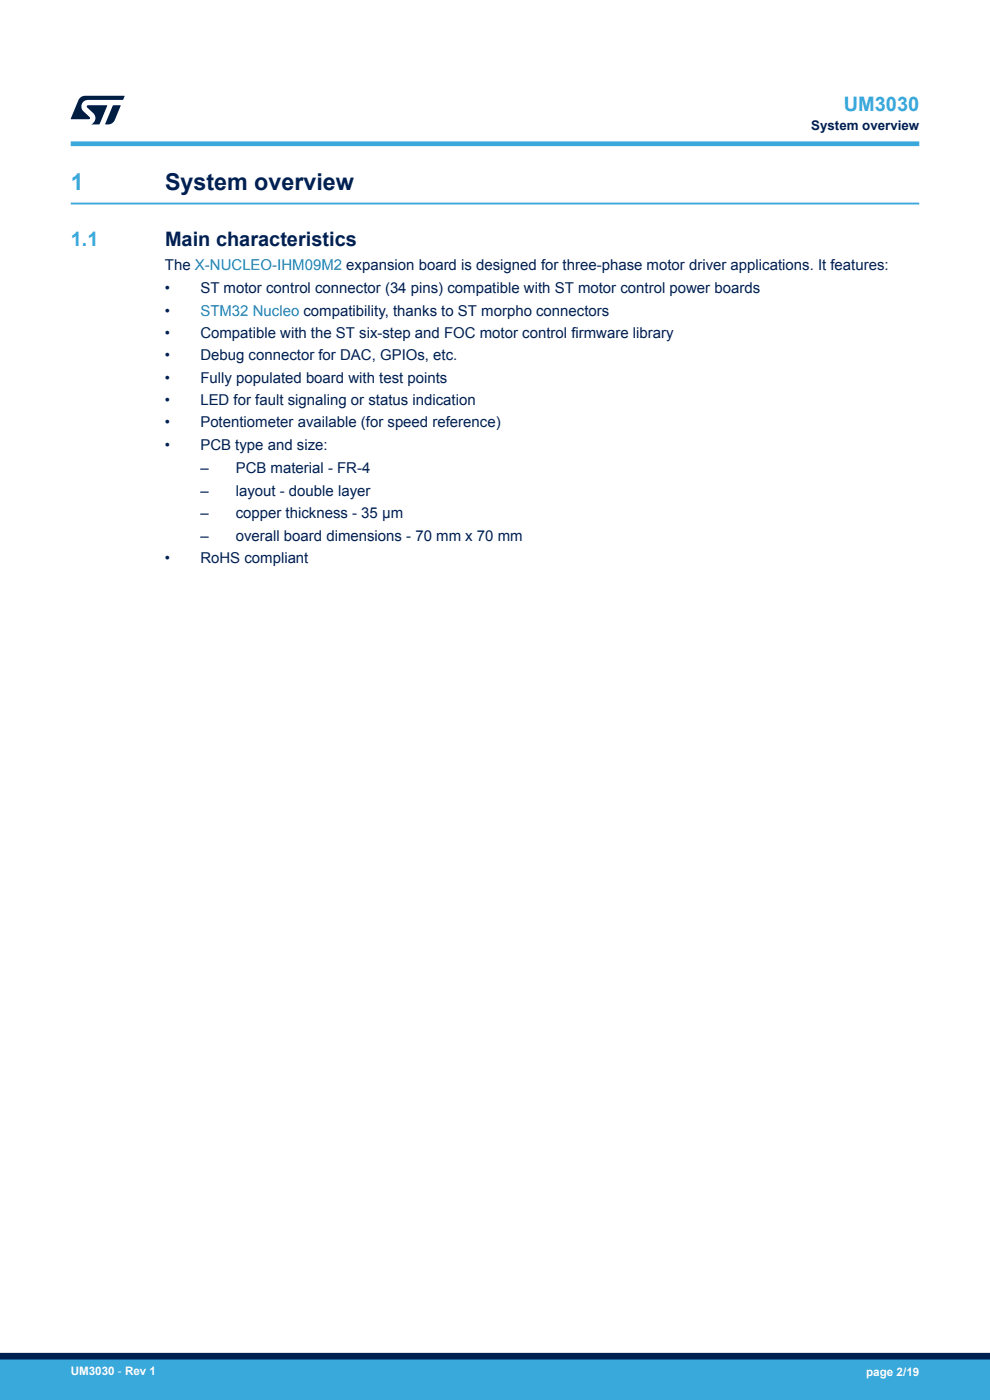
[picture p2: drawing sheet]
<svg xmlns="http://www.w3.org/2000/svg" width="210mm" height="297mm" viewBox="0 0 210 297" stroke-linecap="round" stroke-linejoin="round" font-family="sans-serif">
<defs><g id="words">
<text font-size="4.9" fill="#39a9dc" x="15" y="40.4">1</text>
<text font-size="4.9" fill="#002052" x="35" y="40.4">System overview</text>
<g font-size="4.2" fill="#39a9dc">
<text x="179" y="23.5">UM3030</text>
<text x="15" y="52.1">1.1</text>
</g>
<text font-size="4.2" fill="#002052" x="35" y="52.1">Main characteristics</text>
<g font-size="3.2" fill="#002052">
<text x="35" y="57.2">The X-NUCLEO-IHM09M2 expansion board is designed for three-phase motor driver applications. It features:</text>
<text x="35" y="62.2">•</text>
<text x="42.5" y="62.2">ST motor control connector (34 pins) compatible with ST motor control power boards</text>
<text x="35" y="67">•</text>
<text x="35" y="71.7">•</text>
<text x="42.5" y="71.7">Compatible with the ST six-step and FOC motor control firmware library</text>
<text x="35" y="76.5">•</text>
<text x="42.5" y="76.5">Debug connector for DAC, GPIOs, etc.</text>
<text x="35" y="81.2">•</text>
<text x="42.5" y="81.2">Fully populated board with test points</text>
<text x="35" y="85.9">•</text>
<text x="42.5" y="85.9">LED for fault signaling or status indication</text>
<text x="35" y="90.7">•</text>
<text x="35" y="95.4">•</text>
<text x="42.5" y="90.7">Potentiometer available (for speed reference)</text>
<text x="42.5" y="95.4">PCB type and size:</text>
<text x="42.5" y="100.4">–</text>
<text x="50" y="100.4">PCB material - FR-4</text>
<text x="42.5" y="105.2">–</text>
<text x="50" y="105.2">layout - double layer</text>
<text x="42.5" y="109.9">–</text>
<text x="50" y="109.9">copper thickness - 35 μm</text>
<text x="35" y="119.4">•</text>
<text x="42.5" y="114.7">–</text>
<text x="42.5" y="119.4">RoHS compliant</text>
<text x="50" y="114.7">overall board dimensions - 70 mm x 70 mm</text>
</g>
<text font-size="3.2" fill="#1f81af" x="42.5" y="67">STM32 Nucleo compatibility, thanks to ST morpho connectors</text>
<text font-size="2.8" fill="#002052" x="172.1" y="27.5">System overview</text>
<g font-size="2.5" fill="#fff">
<text x="15" y="291.6">UM3030 - Rev 1</text>
<text x="183.7" y="291.9">page 2/19</text>
</g>
</g></defs>
<path d="M15 43.2h180" fill="none" stroke="#39a9dc" stroke-width=".4"/>
<path d="M15 30.5h180" fill="none" stroke="#39a9dc" stroke-width="1"/>
<g fill="#001e41">
<path d="M17.1 20.7l.9-.4 8.4 .1-.3 .8h-7.4a1.4 1.4 0 0 0-1.3 .8 1.4 1.4 0 0 0 .2 1.5l1.4 1.3v.4l-4 .1 1.6-4.1z"/>
<path d="M24 22.4h1.6l-1.3 3.1a1.54 1.54 0 0 1-1.4 .9l-.6-.1z"/>
<path d="M18.5 22.4h4.2l-1.6 4h-1.7a1.48 1.48 0 0 0 .4-2.4l-1.3-1.2z"/>
</g>
<g fill="#39a9dc">
<path d="M0 288.4h210v8.6h-210z" fill-rule="evenodd"/>
<path d="M-.1 288.4h210.2v4.4h-210.2z" fill-rule="evenodd"/>
</g>
<path d="M0 287.7h210" fill="none" stroke="#002052" stroke-width="1.4"/>
<use href="#words"/>
</svg>
